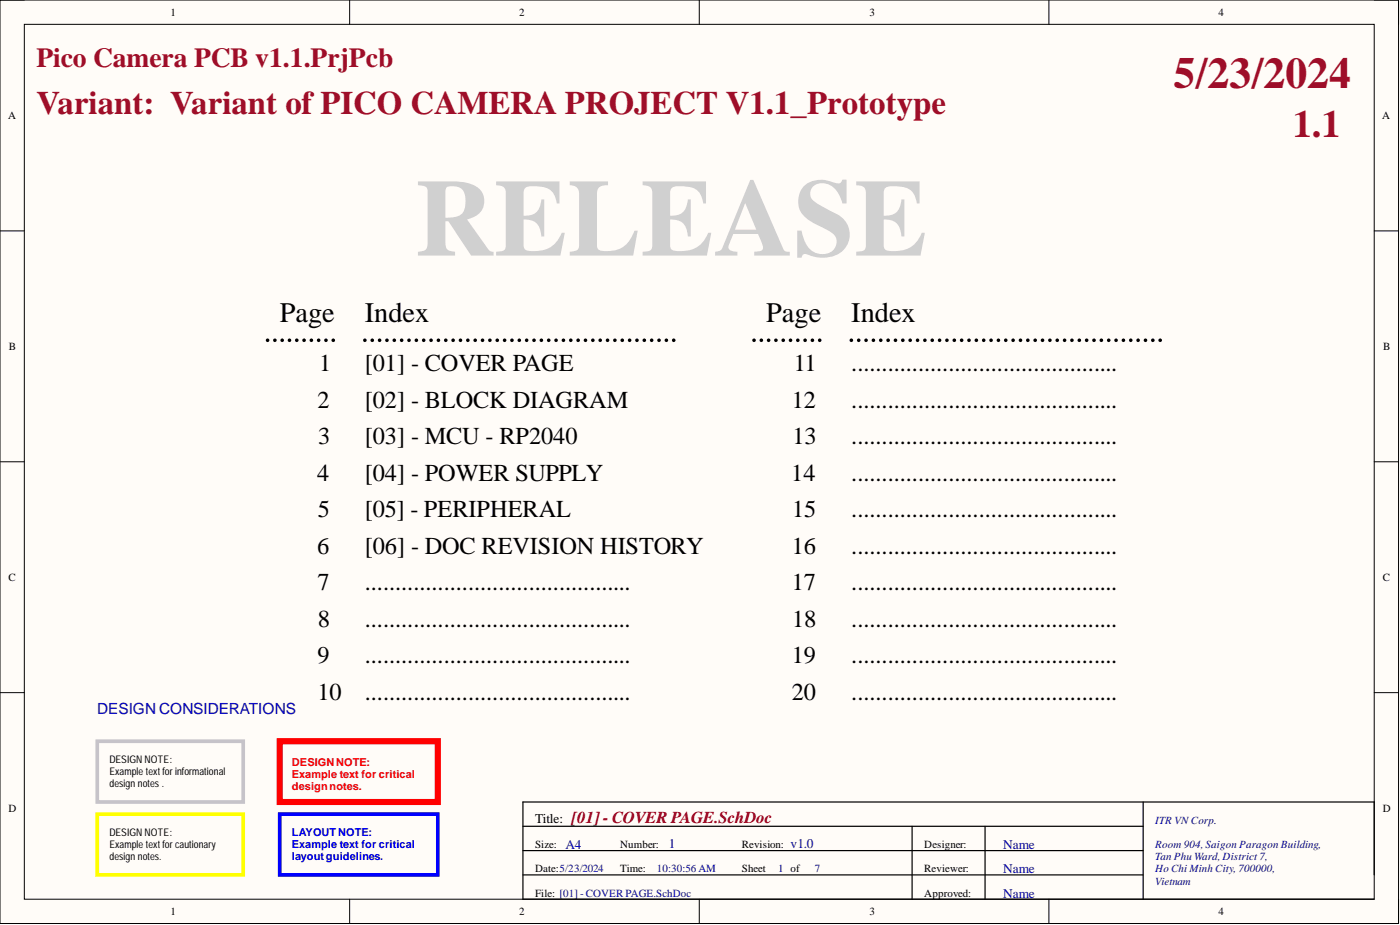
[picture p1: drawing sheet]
<svg xmlns="http://www.w3.org/2000/svg" width="292mm" height="193mm" viewBox="0 0 292 193" stroke-linecap="round" stroke-linejoin="round" font-family="sans-serif">
<defs><g id="words">
<text font-size="22.9" fill="#d0d0d0" x="86.6" y="53.3">RELEASE</text>
<text font-size="9.1" fill="#9e0e29" x="244.9" y="18.3">5/23/2024</text>
<text font-size="8" fill="#9e0e29" x="269.7" y="28.7">1.1</text>
<text font-size="6.8" fill="#9e0e29" x="7.6" y="23.8">Variant: Variant of PICO CAMERA PROJECT V1.1_Prototype</text>
<g font-size="5.9">
<text x="58.4" y="67.2">Page</text>
<text x="76.1" y="67.2">Index</text>
<text x="159.9" y="67.2">Page</text>
<text x="177.6" y="67.2">Index</text>
</g>
<text font-size="5.7" fill="#9e0e29" x="7.6" y="13.9">Pico Camera PCB v1.1.PrjPcb</text>
<g font-size="5.1">
<text x="66.6" y="77.5">1</text>
<text x="76.1" y="77.5">[01] - COVER PAGE</text>
<text x="165.6" y="77.5">11</text>
<text x="177.6" y="77.5">............................................</text>
<text x="66.2" y="85.1">2</text>
<text x="76.1" y="85.1">[02] - BLOCK DIAGRAM</text>
<text x="165.2" y="85.1">12</text>
<text x="177.6" y="85.1">............................................</text>
<text x="66.4" y="92.7">3</text>
<text x="76.1" y="92.7">[03] - MCU - RP2040</text>
<text x="165.4" y="92.7">13</text>
<text x="177.6" y="92.7">............................................</text>
<text x="66.1" y="100.3">4</text>
<text x="76.1" y="100.3">[04] - POWER SUPPLY</text>
<text x="165.1" y="100.3">14</text>
<text x="177.6" y="100.3">............................................</text>
<text x="66.3" y="107.9">5</text>
<text x="76.1" y="107.9">[05] - PERIPHERAL</text>
<text x="165.3" y="107.9">15</text>
<text x="177.6" y="107.9">............................................</text>
<text x="66.1" y="115.5">6</text>
<text x="76.1" y="115.5">[06] - DOC REVISION HISTORY</text>
<text x="165.2" y="115.5">16</text>
<text x="177.6" y="115.5">............................................</text>
<text x="66.2" y="123.1">7</text>
<text x="76.1" y="123.1">............................................</text>
<text x="165.2" y="123.1">17</text>
<text x="177.6" y="123.1">............................................</text>
<text x="66.3" y="130.7">8</text>
<text x="76.1" y="130.7">............................................</text>
<text x="165.3" y="130.7">18</text>
<text x="177.6" y="130.7">............................................</text>
<text x="66.2" y="138.3">9</text>
<text x="76.1" y="138.3">............................................</text>
<text x="165.2" y="138.3">19</text>
<text x="177.6" y="138.3">............................................</text>
<text x="66.2" y="145.9">10</text>
<text x="76.1" y="145.9">............................................</text>
<text x="165.2" y="145.9">20</text>
<text x="177.6" y="145.9">............................................</text>
</g>
<text font-size="3.5" fill="#800000" x="119.3" y="171.6">[01]- COVER PAGE.SchDoc</text>
<text font-size="3.2" fill="#000080" x="20.3" y="148.9">DESIGN CONSIDERATIONS</text>
<text font-size="2.8" x="111.6" y="171.8">Title:</text>
<g font-size="2.8" fill="#000080">
<text x="118" y="177.1">A4</text>
<text x="139.6" y="176.9">1</text>
<text x="164.9" y="176.9">v1.0</text>
<text x="209.3" y="177.1">Name</text>
<text x="209.3" y="182.2">Name</text>
<text x="209.3" y="187.3">Name</text>
</g>
<g font-size="2.3">
<text x="35.6" y="3.3">1</text>
<text x="108.3" y="3.3">2</text>
<text x="181.4" y="3.3">3</text>
<text x="254.2" y="3.3">4</text>
<text x="1.7" y="24.8">A</text>
<text x="288.4" y="24.8">A</text>
<text x="1.9" y="73">B</text>
<text x="288.6" y="73">B</text>
<text x="1.8" y="121.2">C</text>
<text x="288.5" y="121.2">C</text>
<text x="1.8" y="169.3">D</text>
<text x="288.5" y="169.3">D</text>
<text x="111.6" y="176.9">Size:</text>
<text x="129.4" y="176.9">Number:</text>
<text x="154.8" y="176.9">Revision:</text>
<text x="192.8" y="176.9">Designer:</text>
<text x="111.6" y="182">Date:5/23/2024</text>
<text x="129.4" y="182">Time:</text>
<text x="154.8" y="182">Sheet</text>
<text x="192.8" y="182">Reviewer:</text>
<text x="35.6" y="190.9">1</text>
<text x="108.3" y="190.9">2</text>
<text x="111.6" y="187.1">File: [01] - COVER PAGE.SchDoc</text>
<text x="181.4" y="190.9">3</text>
<text x="192.8" y="187.1">Approved:</text>
<text x="254.2" y="190.9">4</text>
</g>
<g font-size="2.3" fill="#f00">
<text x="60.9" y="159.7">DESIGNNOTE:</text>
<text x="60.9" y="162.2">Example text for critical</text>
<text x="60.9" y="164.8">designnotes.</text>
</g>
<g font-size="2.3" fill="#000080">
<text x="241" y="171.9">ITR VNCorp.</text>
<text x="241" y="176.9">Room 904, Saigon Paragon Building,</text>
<text x="241" y="179.5">Tan Phu Ward, District 7,</text>
<text x="137" y="182">10:30:56 AM</text>
<text x="162.4" y="182">1 of</text>
<text x="170" y="182">7</text>
<text x="241" y="182">Ho Chi Minh City, 700000,</text>
<text x="241" y="184.5">Vietnam</text>
</g>
<g font-size="2.3" fill="#00f">
<text x="60.9" y="174.4">LAYOUTNOTE:</text>
<text x="60.9" y="176.9">Example text for critical</text>
<text x="60.9" y="179.5">layoutguidelines.</text>
</g>
<g font-size="2.2">
<text x="22.8" y="159.2">DESIGN NOTE:</text>
<text x="22.8" y="161.7">Example text for informational</text>
<text x="22.8" y="164.3">design notes .</text>
<text x="22.8" y="174.4">DESIGN NOTE:</text>
<text x="22.8" y="176.9">Example text for cautionary</text>
<text x="22.8" y="179.5">design notes.</text>
</g>
</g></defs>
<path d="M0 0h291.8v192.7h-291.8z" fill-rule="evenodd" fill="#fffcf8"/>
<path d="M0 0h291.8v192.7h-291.8z" fill="none" stroke="#000" stroke-width=".21"/>
<path d="M5.1 5.1h281.6v182.5h-281.6z" fill-rule="evenodd" fill="#fffcf8"/>
<g fill="none" stroke="#000" stroke-width=".21">
<path d="M0 0h5.1M5.1 5.1h281.6v182.5h-281.6zM72.9 0v5.1M145.9 0v5.1M218.8 0v5.1M286.7 0h5.1v5.1M0 48.2h5.1M286.7 48.2h5.1M0 96.3h5.1M286.7 96.3h5.1M0 144.5h5.1M286.7 144.5h5.1"/>
<path d="M72.9 187.6v5.1M145.9 187.6v5.1M218.8 187.6v5.1M291.8 187.6v5.1"/>
</g>
<g fill="none" stroke="#000" stroke-width=".76">
<path d="M55.8 71h.1M57.3 71h.1M58.9 71h.1M60.4 71h.1M61.9 71h.1M63.4 71h.1M65 71h.1M66.5 71h.1M68 71h.1M69.5 71h.1M76.1 71h.1M77.7 71h.1"/>
<path d="M79.2 71h.1M80.7 71h.1M82.3 71h.1M83.8 71h.1M85.3 71h.1M86.9 71h.1M88.4 71h.1M89.9 71h.1M91.5 71h.1M93 71h.1M94.5 71h.1M96.1 71h.1"/>
<path d="M97.6 71h.1M99.1 71h.1M100.7 71h.1M102.2 71h.1M103.7 71h.1M105.3 71h.1M106.8 71h.1M108.3 71h.1M109.9 71h.1M111.4 71h.1M112.9 71h.1M114.5 71h.1"/>
<path d="M116 71h.1M117.5 71h.1M119.1 71h.1M120.6 71h.1M122.1 71h.1M123.7 71h.1M125.2 71h.1M126.8 71h.1M128.3 71h.1M129.8 71h.1M131.4 71h.1M132.9 71h.1"/>
<path d="M134.4 71h.1M136 71h.1M137.5 71h.1M139 71h.1M140.6 71h.1M157.3 71h.1M158.8 71h.1M160.4 71h.1M161.9 71h.1M163.4 71h.1M164.9 71h.1M166.5 71h.1"/>
<path d="M168 71h.1M169.5 71h.1M171 71h.1M177.6 71h.1M179.2 71h.1M180.7 71h.1M182.2 71h.1M183.8 71h.1M185.3 71h.1M186.8 71h.1M188.4 71h.1M189.9 71h.1"/>
<path d="M191.4 71h.1M193 71h.1M194.5 71h.1M196 71h.1M197.6 71h.1M199.1 71h.1M200.6 71h.1M202.2 71h.1M203.7 71h.1M205.2 71h.1M206.8 71h.1M208.3 71h.1"/>
<path d="M209.8 71h.1M211.4 71h.1M212.9 71h.1M214.4 71h.1M216 71h.1M217.5 71h.1M219 71h.1M220.6 71h.1M222.1 71h.1M223.6 71h.1M225.2 71h.1M226.7 71h.1"/>
<path d="M228.2 71h.1M229.8 71h.1M231.3 71h.1M232.9 71h.1M234.4 71h.1M235.9 71h.1M237.5 71h.1M239 71h.1M240.5 71h.1M242.1 71h.1"/>
</g>
<path d="M20.3 154.6h30.4v12.7h-30.4z" fill="none" stroke="#c6c3c6" stroke-width=".76"/>
<path d="M20.3 169.8h30.4v12.7h-30.4z" fill="none" stroke="#ff0" stroke-width=".76"/>
<path d="M58.4 154.6h32.9v12.7h-32.9z" fill="none" stroke="#f00" stroke-width="1.3"/>
<path d="M58.4 169.8h32.9v12.7h-32.9z" fill="none" stroke="#00f" stroke-width=".76"/>
<path d="M109.1 172.4h129.4M109.1 177.4h129.4M190.3 172.4v15.2M205.5 172.4v15.2M238.5 167.3v20.3M109.1 182.5h129.4M286.7 182.5v-15.2h-177.6v20.3h177.6" fill="none" stroke="#000" stroke-width=".25"/>
<use href="#words"/>
</svg>
